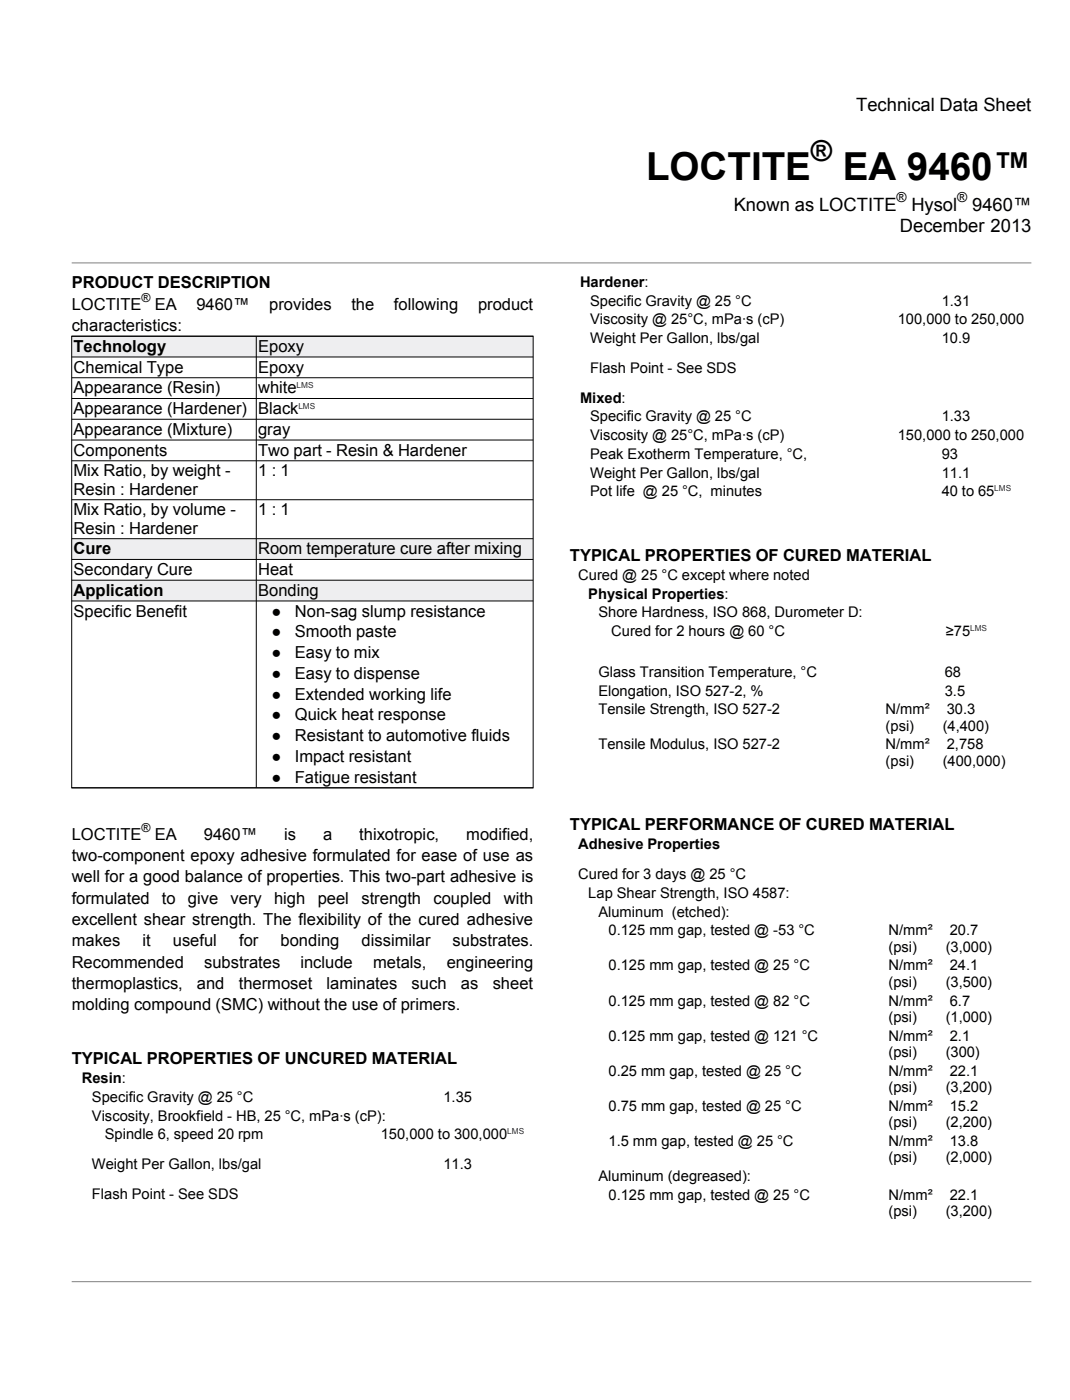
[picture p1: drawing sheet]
<svg xmlns="http://www.w3.org/2000/svg" width="205mm" height="269mm" viewBox="0 0 205 269" stroke-linecap="round" stroke-linejoin="round" font-family="sans-serif">
<defs><g id="words">
<g font-size="7.4">
<text x="124" y="34.5">LOCTITE</text>
<text x="161.7" y="34.5">EA 9460™</text>
</g>
<text font-size="5.5" x="155.6" y="30.9">®</text>
<g font-size="3.5">
<text x="164.3" y="21.2">Technical Data Sheet</text>
<text x="140.8" y="40.6">Known as LOCTITE</text>
<text x="174.9" y="40.6">Hysol</text>
<text x="186.5" y="40.6">9460™</text>
<text x="172.7" y="44.5">December-2013</text>
</g>
<g font-size="3.2">
<text x="13.8" y="55.4">PRODUCT DESCRIPTION</text>
<text x="13.8" y="59.5">LOCTITE</text>
<text x="29.7" y="59.5">EA</text>
<text x="37.7" y="59.5">9460™</text>
<text x="51.6" y="59.5">provides</text>
<text x="67.4" y="59.5">the</text>
<text x="75.6" y="59.5">following</text>
<text x="91.7" y="59.5">product</text>
<text x="13.8" y="63.6">characteristics:</text>
<text x="14.1" y="71.5">Chemical Type</text>
<text x="14.1" y="67.6">Technology</text>
<text x="49.5" y="67.6">Epoxy</text>
<text x="49.5" y="71.5">Epoxy</text>
<text x="14.1" y="75.5">Appearance (Resin)</text>
<text x="49.5" y="75.5">white</text>
<text x="14.1" y="79.5">Appearance (Hardener)</text>
<text x="14.1" y="83.5">Appearance (Mixture)</text>
<text x="49.5" y="79.5">Black</text>
<text x="49.5" y="83.5">gray</text>
<text x="14.1" y="87.5">Components</text>
<text x="49.5" y="87.5">Two part - Resin &amp; Hardener</text>
<text x="14.1" y="91.5">Mix Ratio, by weight -</text>
<text x="14.1" y="95">Resin : Hardener</text>
<text x="49.5" y="91.5">1 : 1</text>
<text x="14.1" y="99">Mix Ratio, by volume -</text>
<text x="49.5" y="99">1 : 1</text>
<text x="14.1" y="102.4">Resin : Hardener</text>
<text x="14.1" y="106.4">Cure</text>
<text x="49.5" y="106.4">Room temperature cure after mixing</text>
<text x="109.4" y="107.7">TYPICAL PROPERTIES OF CURED MATERIAL</text>
<text x="14.1" y="110.4">Secondary Cure</text>
<text x="49.5" y="110.4">Heat</text>
<text x="14.1" y="114.4">Application</text>
<text x="14.1" y="118.4">Specific Benefit</text>
<text x="49.5" y="114.4">Bonding</text>
<text x="52.1" y="118.4">●</text>
<text x="56.6" y="118.4">Non-sag slump resistance</text>
<text x="52.1" y="122.4">●</text>
<text x="56.6" y="122.4">Smooth paste</text>
<text x="52.1" y="126.4">●</text>
<text x="52.1" y="130.4">●</text>
<text x="56.6" y="126.4">Easy to mix</text>
<text x="56.6" y="130.4">Easy to dispense</text>
<text x="52.1" y="134.3">●</text>
<text x="56.6" y="134.3">Extended working life</text>
<text x="52.1" y="138.3">●</text>
<text x="52.1" y="142.3">●</text>
<text x="56.6" y="138.3">Quick heat response</text>
<text x="56.6" y="142.3">Resistant to automotive fluids</text>
<text x="52.1" y="146.3">●</text>
<text x="56.6" y="146.3">Impact resistant</text>
<text x="52.1" y="150.3">●</text>
<text x="56.6" y="150.3">Fatigue resistant</text>
<text x="13.8" y="161.2">LOCTITE</text>
<text x="29.7" y="161.2">EA</text>
<text x="39.1" y="161.2">9460™</text>
<text x="54.5" y="161.2">is</text>
<text x="62" y="161.2">a</text>
<text x="68.9" y="161.2">thixotropic,</text>
<text x="89.5" y="161.2">modified,</text>
<text x="109.4" y="159.4">TYPICAL PERFORMANCE OF CURED MATERIAL</text>
<text x="13.8" y="165.3">two-component epoxy adhesive formulated for ease of use as</text>
<text x="13.8" y="169.4">well for a good balance of properties. This two-part adhesive is</text>
<text x="13.8" y="173.5">formulated</text>
<text x="31.1" y="173.5">to</text>
<text x="36.1" y="173.5">give</text>
<text x="44.2" y="173.5">very</text>
<text x="52.6" y="173.5">high</text>
<text x="61" y="173.5">peel</text>
<text x="69.4" y="173.5">strength</text>
<text x="83.2" y="173.5">coupled</text>
<text x="96.7" y="173.5">with</text>
<text x="13.8" y="177.6">excellent shear strength. The flexibility of the cured adhesive</text>
<text x="13.8" y="181.7">makes</text>
<text x="13.8" y="185.8">Recommended</text>
<text x="27.3" y="181.7">it</text>
<text x="33.2" y="181.7">useful</text>
<text x="39.2" y="185.8">substrates</text>
<text x="45.9" y="181.7">for</text>
<text x="53.8" y="181.7">bonding</text>
<text x="57.6" y="185.8">include</text>
<text x="69.4" y="181.7">dissimilar</text>
<text x="71.6" y="185.8">metals,</text>
<text x="85.7" y="185.8">engineering</text>
<text x="86.9" y="181.7">substrates.</text>
<text x="13.8" y="189.9">thermoplastics,</text>
<text x="37.8" y="189.9">and</text>
<text x="45.8" y="189.9">thermoset</text>
<text x="62.7" y="189.9">laminates</text>
<text x="79" y="189.9">such</text>
<text x="88.4" y="189.9">as</text>
<text x="94.5" y="189.9">sheet</text>
<text x="13.8" y="194">molding compound (SMC) without the use of primers.</text>
<text x="13.8" y="204.3">TYPICAL PROPERTIES OF UNCURED MATERIAL</text>
</g>
<g font-size="2.8">
<text x="111.3" y="55.1">Hardener:</text>
<text x="113.2" y="58.7">Specific Gravity @ 25 °C</text>
<text x="180.7" y="58.7">1.31</text>
<text x="113.2" y="62.3">Viscosity @ 25°C, mPa·s (cP)</text>
<text x="113.2" y="65.9">Weight Per Gallon, lbs/gal</text>
<text x="172.3" y="62.3">100,000 to 250,000</text>
<text x="180.7" y="65.9">10.9</text>
<text x="113.2" y="71.6">Flash Point - See SDS</text>
<text x="111.3" y="77.3">Mixed:</text>
<text x="113.2" y="80.9">Specific Gravity @ 25 °C</text>
<text x="180.7" y="80.9">1.33</text>
<text x="113.2" y="84.5">Viscosity @ 25°C, mPa·s (cP)</text>
<text x="113.2" y="88.1">Peak Exotherm Temperature, °C,</text>
<text x="172.3" y="84.5">150,000 to 250,000</text>
<text x="180.7" y="88.1">93</text>
<text x="113.2" y="91.7">Weight Per Gallon, lbs/gal</text>
<text x="113.2" y="95.3">Pot life @ 25 °C, minutes</text>
<text x="180.7" y="91.7">11.1</text>
<text x="180.7" y="95.3">40 to 65</text>
<text x="110.9" y="111.3">Cured @ 25 °C except where noted</text>
<text x="112.9" y="114.9">Physical Properties:</text>
<text x="114.8" y="118.5">Shore Hardness, ISO 868, Durometer D:</text>
<text x="117.3" y="122.1">Cured for 2 hours @ 60 °C</text>
<text x="181.5" y="122.1">≥75</text>
<text x="114.8" y="130">Glass Transition Temperature, °C</text>
<text x="181.3" y="130">68</text>
<text x="114.8" y="133.6">Elongation, ISO 527-2, %</text>
<text x="114.8" y="137.2">Tensile Strength, ISO 527-2</text>
<text x="169.9" y="137.2">N/mm²</text>
<text x="181.3" y="133.6">3.5</text>
<text x="181.7" y="137.2">30.3</text>
<text x="114.8" y="143.9">Tensile Modulus, ISO 527-2</text>
<text x="169.9" y="140.3">(psi)</text>
<text x="169.9" y="143.9">N/mm²</text>
<text x="180.9" y="140.3">(4,400)</text>
<text x="181.7" y="143.9">2,758</text>
<text x="169.9" y="147">(psi)</text>
<text x="180.9" y="147">(400,000)</text>
<text x="110.9" y="163.1">Adhesive Properties</text>
<text x="110.9" y="168.8">Cured for 3 days @ 25 °C</text>
<text x="112.9" y="172.4">Lap Shear Strength, ISO 4587:</text>
<text x="114.8" y="176">Aluminum (etched):</text>
<text x="116.8" y="179.6">0.125 mm gap, tested @ -53 °C</text>
<text x="170.5" y="179.6">N/mm²</text>
<text x="182.2" y="179.6">20.7</text>
<text x="170.5" y="182.7">(psi)</text>
<text x="181.5" y="182.7">(3,000)</text>
<text x="116.8" y="186.3">0.125 mm gap, tested @ 25 °C</text>
<text x="170.5" y="186.3">N/mm²</text>
<text x="170.5" y="189.5">(psi)</text>
<text x="181.5" y="189.5">(3,500)</text>
<text x="182.2" y="186.3">24.1</text>
<text x="116.8" y="193.1">0.125 mm gap, tested @ 82 °C</text>
<text x="170.5" y="193.1">N/mm²</text>
<text x="170.5" y="196.2">(psi)</text>
<text x="181.5" y="196.2">(1,000)</text>
<text x="182.2" y="193.1">6.7</text>
<text x="116.8" y="199.8">0.125 mm gap, tested @ 121 °C</text>
<text x="170.5" y="199.8">N/mm²</text>
<text x="170.5" y="203">(psi)</text>
<text x="181.5" y="203">(300)</text>
<text x="182.2" y="199.8">2.1</text>
<text x="15.7" y="208">Resin:</text>
<text x="116.8" y="206.6">0.25 mm gap, tested @ 25 °C</text>
<text x="170.5" y="206.6">N/mm²</text>
<text x="170.5" y="209.7">(psi)</text>
<text x="181.5" y="209.7">(3,200)</text>
<text x="182.2" y="206.6">22.1</text>
<text x="17.6" y="211.6">Specific Gravity @ 25 °C</text>
<text x="17.6" y="215.2">Viscosity, Brookfield - HB, 25 °C, mPa·s (cP):</text>
<text x="85.1" y="211.6">1.35</text>
<text x="116.8" y="213.3">0.75 mm gap, tested @ 25 °C</text>
<text x="170.5" y="213.3">N/mm²</text>
<text x="182.2" y="213.3">15.2</text>
<text x="20.1" y="218.8">Spindle 6, speed 20 rpm</text>
<text x="73.1" y="218.8">150,000 to 300,000</text>
<text x="116.8" y="220">1.5 mm gap, tested @ 25 °C</text>
<text x="170.5" y="216.4">(psi)</text>
<text x="170.5" y="220">N/mm²</text>
<text x="181.5" y="216.4">(2,200)</text>
<text x="182.2" y="220">13.8</text>
<text x="17.6" y="224.5">Weight Per Gallon, lbs/gal</text>
<text x="85.1" y="224.5">11.3</text>
<text x="114.8" y="226.8">Aluminum (degreased):</text>
<text x="170.5" y="223.2">(psi)</text>
<text x="181.5" y="223.2">(2,000)</text>
<text x="17.6" y="230.2">Flash Point - See SDS</text>
<text x="116.8" y="230.4">0.125 mm gap, tested @ 25 °C</text>
<text x="170.5" y="230.4">N/mm²</text>
<text x="170.5" y="233.5">(psi)</text>
<text x="181.5" y="233.5">(3,200)</text>
<text x="182.2" y="230.4">22.1</text>
</g>
<g font-size="2.6">
<text x="172" y="38.9">®</text>
<text x="183.7" y="38.9">®</text>
</g>
<g font-size="2.4">
<text x="27.1" y="57.9">®</text>
<text x="27.1" y="159.7">®</text>
</g>
<g font-size="1.6" fill="#000080">
<text x="56.9" y="74.5">LMS</text>
<text x="57.3" y="78.5">LMS</text>
<text x="190.8" y="94.3">LMS</text>
<text x="186.2" y="121.1">LMS</text>
<text x="97.3" y="217.7">LMS</text>
</g>
</g></defs>
<path d="M13.8 50.5h184.1z" fill="none" stroke="#808080" stroke-width=".19"/>
<g fill="#eeeef0">
<path d="M13.8 64.6h35.4v3.9h-35.4z"/>
<path d="M49.2 64.6h53.1v3.9h-53.1z"/>
</g>
<path d="M49.2 64.6v3.9zM49.2 68.5v4zM49.2 72.5v4zM49.2 76.5v4zM49.2 80.5v4zM49.2 84.5v4zM49.2 88.5v7.5zM49.2 96v7.4z" fill="none" stroke="#000" stroke-width=".19"/>
<g fill="#eeeef0">
<path d="M13.8 103.4h35.4v4h-35.4z"/>
<path d="M49.2 103.4h53.1v4h-53.1z"/>
</g>
<path d="M49.2 103.4v4zM49.2 107.4v4z" fill="none" stroke="#000" stroke-width=".19"/>
<g fill="#eeeef0">
<path d="M13.8 111.4h35.4v4h-35.4z"/>
<path d="M49.2 111.4h53.1v4h-53.1z"/>
</g>
<g fill="none" stroke="#000" stroke-width=".19">
<path d="M13.8 64.6h88.5v86.7h-88.5zM13.8 64.6h88.5zM13.8 68.5h88.5zM13.8 72.5h88.5zM13.8 76.5h88.5zM13.8 80.5h88.5zM13.8 84.5h88.5zM13.8 88.5h88.5zM13.8 96h88.5zM13.8 103.4h88.5zM13.8 107.4h88.5zM13.8 111.4h88.5z"/>
<path d="M13.8 115.4h88.5zM49.2 111.4v4zM49.2 115.4v35.9zM13.8 151.3h88.5z"/>
</g>
<path d="M13.8 246.1h184.1z" fill="none" stroke="#808080" stroke-width=".19"/>
<use href="#words"/>
</svg>
